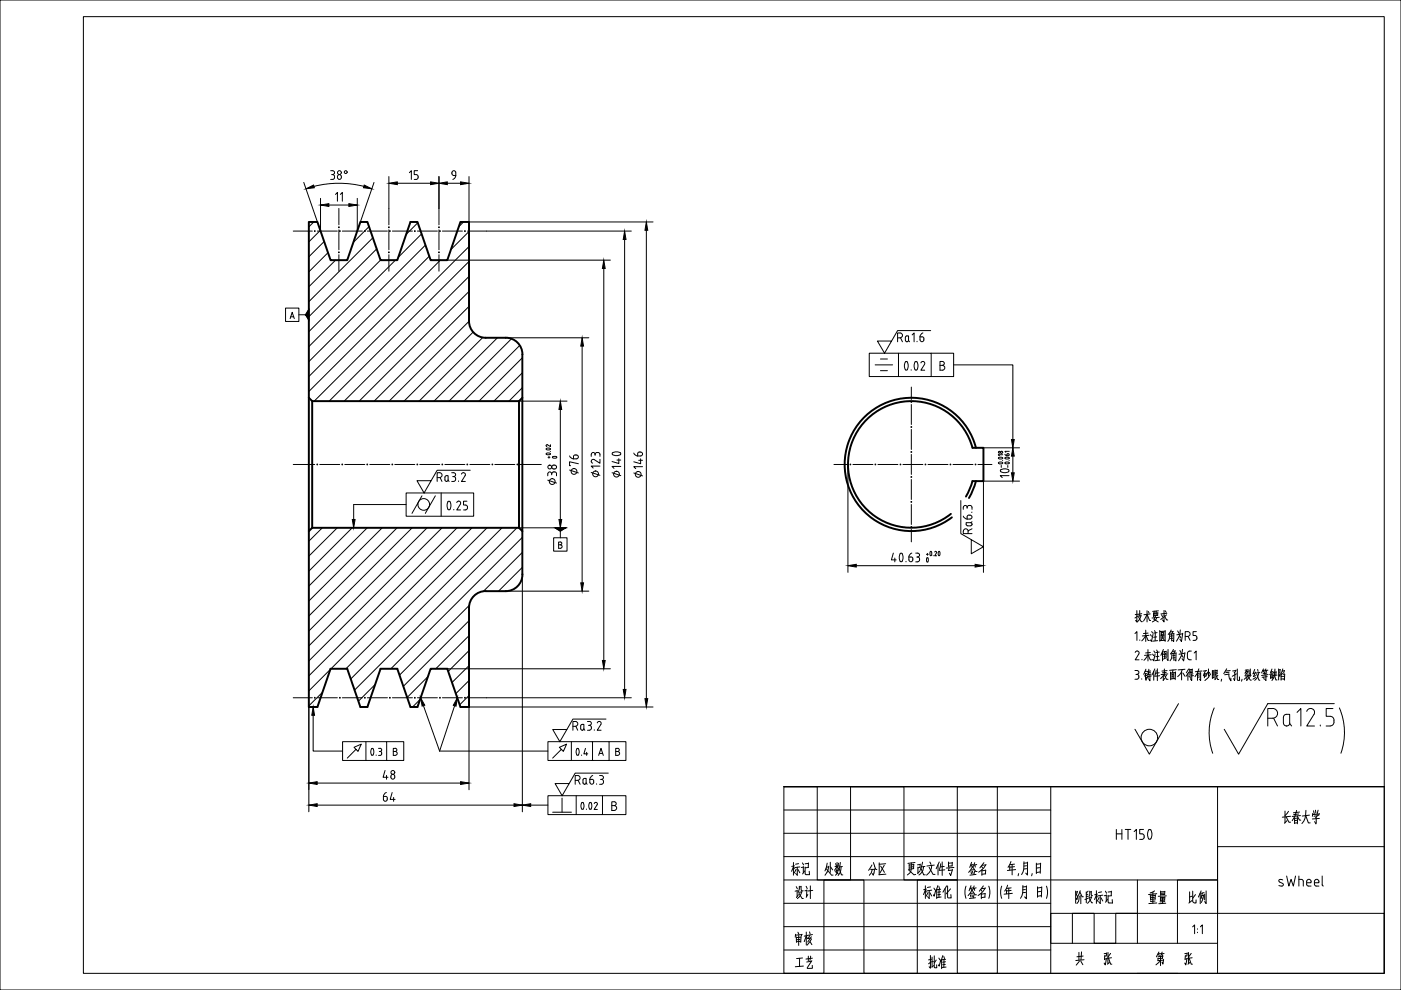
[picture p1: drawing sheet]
<svg xmlns="http://www.w3.org/2000/svg" width="363mm" height="257mm" viewBox="0 0 363 257" stroke-linecap="round" stroke-linejoin="round" font-family="sans-serif">
<path d="M135.4 91.9a4.3 4.3 0 0 0-4.4-4.3h-5.1a4.3 4.3 0 0 1-4.4-4.3v-25.7h-2.2l-3.4 9.9h-4.3l-3.4-9.9h-1.8l-3.4 9.9h-4.4l-3.4-9.9h-1.8l-3.4 9.9h-4.3l-3.4-9.9h-2.3v45.5l.9 .9h53.6l.9-.9v-11.2M80 103.1v34.6l.9-.8M80.9 104v32.9M134.5 104v32.9h-53.6M135.4 103.1v34.6l-.9-.8M252.9 116.1a17.3 17.3 0 0 0-23.2-11.7 17.3 17.3 0 0 0-8.5 24.6 17.3 17.3 0 0 0 25.5 5.2M80 137.7v45.6h2.3l3.4-9.9h4.3l3.4 9.9h1.8l3.4-9.9h4.4l3.4 9.9h1.8l3.4-9.9h4.3l3.4 9.9h2.2v-25.7a4.3 4.3 0 0 1 4.4-4.3h5.2a4.3 4.3 0 0 0 4.3-4.3M135.4 137.7v11.3M250.3 128.8l.9-1.7 .8-2.3h2.8v-8.7h-2.8a16.4 16.4 0 0 0-22.3-10.8 16.4 16.4 0 0 0-7.6 23.5 16.4 16.4 0 0 0 24.3 4.5M252.9 124.7l-.6 2-1.2 2.4" fill="none" stroke="#000" stroke-width=".51"/>
<g fill="none" stroke="#000" stroke-width=".26">
<path d="M0 0h363.1v256.7h-363.1zM21.6 4.3h337.1v248.1h-337.1zM76 59.9h4.9M78.7 47.3l3.6 10.3M79.3 49l2-1 .1 .7zM81.3 57.6l-1.3 1.2M81.4 48.3a26.2 26.2 0 0 1 12.9 0M82.2 59.9h5.2M83 59.8l-3 2.9M83.1 53.2l2.1-.4v.7zM83.1 51.4v8.5M85.2 53.2h5.2"/>
<path d="M85.7 44.3h.5M85.7 46.5h.5M85.9 45.3h.3M86.2 44.3a.5 .5 0 0 1 .5 .5 .5 .5 0 0 1-.5 .5 .57 .57 0 0 1 .5 .7M86.7 46l-.5 .5M86.9 50.4l.5-.5v2.3M87.5 46a.5 .5 0 0 0 .5 .5 .5 .5 0 0 0 .5-.5M87.8 54v4.3M87.8 59.6v5.2M88.2 50.4l.5-.5v2.3M88.5 46a.55 .55 0 0 0-.6-.7 .55 .55 0 0 0-.5 .7M88.7 59.9h5.2"/>
<path d="M90.4 52.8l2.2 .4-2.2 .3zM92.6 51.4v8.5M94.4 48l2 1-2.2-.3zM95.2 59.9h5.2M95.6 58.8l-4 4M96.9 47.3l-3.5 10.3M100.8 47.5l2.2-.3v.7zM100.8 45.8v12.5M100.8 59.6v5.2M101.7 59.9h5.2M103 47.5h8.6M106.1 44.8l.5-.5v2.2"/>
<path d="M108.2 59.9h5.1M108.2 44.3h-.9v1h.6a.57 .57 0 0 1 .5 .7M108.2 57.8l-3 3M108.4 46l-.3 .5h-.8M111.6 47.2l2.1 .3-2.1 .4zM113.7 47.5l2.2-.3v.7zM113.7 45.8v12.5M113.7 59.6v5.2M114.6 59.9h5.2M115.9 47.5h3.5M117.1 44.8v.2M117.1 44.8a.5 .5 0 0 1 .5-.5 .5 .5 0 0 1 .5 .5 1.45 1.45 0 0 1-.8 1.7"/>
<path d="M117.1 45l.5 .5M117.6 45.5h.5M119.4 47.2l2.1 .3-2.1 .4zM120.1 57.6l-1.2 1.2M121.1 59.9h42.5M121.5 45.8v11.8h47.7M161.9 59.9l.3 2.2h-.7zM167.5 59.7v121.5M167.5 57.6l.4 2.1h-.8zM74 79.9h3.4v3.5h-3.4zM84 62.6l-4 4M85 65.5l-5 5"/>
<path d="M87 67.5l-7 6.9M87.8 66.1v4.2M96.6 61.7l-16.6 16.5M97.6 64.5l-17.6 17.6M98.6 67.4l-18.6 18.6M100.8 66.1v4.2M102.5 67.5l-22.5 22.4M109.2 60.7l-6 6M110.2 63.6l-30.2 30.2M111.2 66.4l-31.2 31.2M113.7 66.1v4.2M114.1 67.5l-34.1 34"/>
<path d="M115.9 67.5h42.3M121.5 79.4l-24.5 24.6M121.5 71.7l-32.3 32.3M121.5 63.9l-40.1 40.1M121.5 75.6l-28.4 28.4M121.5 67.8l-36.2 36.2M121.5 60l-4.6 4.7M156.5 69.6v101.7M156.5 67.5l.3 2.1h-.7zM161.9 62.1v116.7M75.2 82.6l.5-1.6 .6 1.6M75.3 82.1h.8"/>
<path d="M77.4 81.6h1.8M79.2 81.6h.8v1.4zM80 80.2v1.4h-.8zM80 80.2v2.8l-.8-1.4zM121.5 83.3l-20.7 20.7M122.6 86.1l-17.9 17.9M125.1 87.5l-16.5 16.5M128.9 87.6l-16.4 16.4M131 87.6h21.6M132.5 87.9l-16.1 16.1M134.7 89.6l-14.5 14.4M135.4 92.8l-11.3 11.2"/>
<path d="M135.4 96.7l-7.4 7.3M150.9 89.7v61.4M150.9 87.6l.3 2.1h-.7zM225.3 91.6h16v6h-16zM226.8 94.6h4.5M227.4 88.4h3.6l-1.8 3.2zM228.2 93.1h1.8M228.2 96.1h1.8M232.6 87.6h.6a.62 .62 0 0 0 .7-.6 .62 .62 0 0 0-.7-.7h-.6v2.3M232.8 91.6v6M233.4 87.6l.4 1M234.6 93.9l.3-.2a1.53 1.53 0 0 1 0 2.3l-.3-.1-.2-.8z"/>
<path d="M234.6 87.5v.7M234.6 87.5l.2-.3 .6-.1v1.3l-.4 .2-.4-.4M235.4 88.3l.3 .3M236.1 95.9v.1M236.4 86.8l.5-.5v2.3M237.1 93.9l.3-.2a1.49 1.49 0 0 1 0 2.3l-.3-.1-.2-.8zM237.6 88.5v.1M238.4 87.4h.7l.3 .5M238.4 87.4v.7a.5 .5 0 0 0 .5 .5 .5 .5 0 0 0 .5-.5M238.6 94.1a.51 .51 0 0 1 .7-.3 .51 .51 0 0 1 .3 .7M239.2 86.3l-.6 .4-.2 .6M239.4 87.9v.2"/>
<path d="M239.6 94.5l-1 1.5h1M241.2 85.7h-8.6l-1.6 2.7M241.3 91.6h5.8v6h-5.8M243.6 94.7h.6M244.2 93.7h-.6v2.3h.6M244.2 93.7a.51 .51 0 0 1 .5 .5 .51 .51 0 0 1-.5 .5 .62 .62 0 0 1 .6 .7 .62 .62 0 0 1-.6 .6M247.1 94.6h15.4v19.4M134.5 104h12.4M135.4 100.5l-3.5 3.5M141.5 115.6l.2 .2M141.6 117.6l.5-.2 .5 .2a.57 .57 0 0 1-.5 .3 .57 .57 0 0 1-.5-.3zM141.6 116.3l.5-.1 .5 .2a.56 .56 0 0 1-.5 .3 .56 .56 0 0 1-.5-.4z"/>
<path d="M142 118.6h.5M142.3 118.3v.5M142.6 117.1h.1M142.6 115.3v.5l-.8-.5-.3 .2M143.2 118.5a.61 .61 0 0 1 .6-.2 .61 .61 0 0 1 .4 .4l-.7 .1zM145.2 104l.4 2.2h-.8zM145.2 106.2v28.5M147.6 118.2l.4 .5 .6 .3M148.7 118.1a.57 .57 0 0 1 1 0 .57 .57 0 0 1-.3 .9h-.8zM154 119.2a.51 .51 0 0 0-.7 .2 .51 .51 0 0 0 .3 .7M154.2 117.8v.3M155.5 119.1v1l-1.5-.9"/>
<path d="M155.5 118.3v-.5a.64 .64 0 0 0-.7-.5 .64 .64 0 0 0-.6 .5 .5 .5 0 0 0-.5-.5 .5 .5 0 0 0-.5 .5v.5M159.9 119.3h1M160.4 118.9v1.3l-1.8-.5M160.7 117.4v.5M160.8 117.4l-1.3-.2-.8 .2-.1 .3 .1 .2 .8 .2 1.3-.2M164.2 117.5l.4 .5 .7 .2M165.4 117.3a.57 .57 0 0 1 .9 0 .57 .57 0 0 1-.3 .9h-.8zM165.5 119.4h1M166 119v1.2l-1.8-.5M236.2 100.4v3.2M236.2 104.9v5.2M236.2 111.4v5.1"/>
<path d="M236.2 117.8v5.2M254.8 116.1h9.4M258.8 119.9l.7-.1 .4 .2-.4 .3-.7-.1M258.8 118.7l.7-.1 .4 .2-.6 .2-.5-.1M258.8 119.9v.3M258.8 118.7v.2M259.8 119.4h.1M259.8 117.9h-1.1l.3 .3M260.4 117.8l.5 .4M260.5 119.9l.5-.1 .5 .2a.63 .63 0 0 1-1.1 0zM260.5 118.7l.5-.2 .5 .2a.65 .65 0 0 1-1.1 0zM260.9 117.9v.3"/>
<path d="M260.9 117.9a.29 .29 0 0 1 .4-.2 .29 .29 0 0 1 .2 .4l-.6 .1M261.5 119.4h.1M261.5 117h-1.1l.2 .3M262.1 114h.7l-.3 2.1zM262.5 116.1l.3 2.2h-.7zM262.5 118.3v4.3M76 120.4h5.6M82.8 120.4h5.2M83.5 136.9l-3.5 3.4M87.4 136.9l-7.4 7.3M89.3 120.4h5.2M91.3 136.9l-11.3 11.2"/>
<path d="M91.3 134.7h.7l-.3 2.2zM95.2 136.9l-15.2 15.1M95.8 120.4h5.2M99 136.9l-19 19M102.3 120.4h5.2M102.9 136.9l-22.9 22.8M105.2 127.8h17.5v6.1h-17.5zM105.2 130.8h-13.5v3.9M106.8 136.9l-26.8 26.7M108.1 124.7h3.6l-1.8 3.1zM108.8 120.4h5.2M109.3 128.6l-2.5 4.5"/>
<path d="M110.7 136.9l-30.7 30.6M112.8 128.6l-2.6 4.5M113.3 123.8h.6M113.9 122.6h-.6v2.2M113.9 122.6a.62 .62 0 0 1 .7 .6 .62 .62 0 0 1-.7 .6M114 123.8l.5 1M114.3 127.8v6.1M114.6 136.9l-34.6 34.5M115.3 120.4h5.2M115.5 123.4l.6-.1v1.3l-.4 .2-.4-.4v-.7zM116.1 130.1l.2-.1a1.46 1.46 0 0 1 0 2.2l-.2-.1-.2-.8zM116.1 124.5l.3 .3"/>
<path d="M117.1 122.6h.5a.5 .5 0 0 1 .5 .5 .5 .5 0 0 1-.5 .5 .64 .64 0 0 1 .5 .6 .64 .64 0 0 1-.5 .6h-.5M117.3 123.6h.3M117.6 132.1v.1M118.4 130.3a.51 .51 0 0 1 .7-.3 .51 .51 0 0 1 .2 .7M118.4 136.9l-38.4 38.4M118.8 124.7v.1M119.3 130.7l-.9 1.5h1M119.6 122.9a.52 .52 0 0 1 .7-.3 .52 .52 0 0 1 .2 .7M120.5 123.3l-.9 1.5h1M121 130h-.9v1h.5a.64 .64 0 0 1 .5 .6 .64 .64 0 0 1-.5 .6h-.5M121.8 120.4h5.1M121.9 121.9h-8.6l-1.6 2.8"/>
<path d="M122.3 136.9l-36.5 36.5M126.2 136.9l-36.6 36.5M128.2 120.4h5.2M130.1 136.9l-39.2 39.2M134 136.9l-42.1 42M134.5 136.9h12.4M134.7 120.4h5.6M135.4 139.3l-34.1 34.1M141.9 122.9v.5M141.9 124.5l2.3 .8M143 122.9v.2M143.5 139.4h3.4v3.5h-3.4z"/>
<path d="M143.7 122.4a.59 .59 0 0 0-.7 .5 .5 .5 0 0 0-.5-.5 .5 .5 0 0 0-.5 .5M143.7 120.6a.54 .54 0 0 0-.7 .5 .54 .54 0 0 0 .7 .5M143.7 120.6a.5 .5 0 0 1 .5 .5 .5 .5 0 0 1-.5 .5M143.7 122.4l.5 .5M143.8 136.9h2.8l-1.4 .8zM144.2 122.9v.5M144.8 134.7h.8l-.4 2.2zM145.2 137.7v1.7M147.6 121.9l2.3 .7M149.9 120.2l-2.3-.5v1.1h.2M153.2 122.5l2.3 .8M155.5 120.9h-2.3l.5 .5"/>
<path d="M158.6 122.6l2.3 .7M160.9 120.9h-2.3l.5 .6M164.2 122.6l2.3 .8M166.5 121h-2.3l.5 .5M216.1 120.4h3.6v28M221 120.4h5.2M227.5 120.4h5.2M234 120.4h5.2M236.2 124.3v5.2M236.2 130.8v5.2M236.2 137.3v3.2M240.5 120.4h5.2"/>
<path d="M247 120.4h5.1M249 129.8v8.6l2.7 1.5M249.6 133.8l.4 .6 .6 .2M250.6 131.6v.2M250.7 136.4h.8M250.9 137.8v.6M250.9 137.7a.64 .64 0 0 0-.7-.6 .64 .64 0 0 0-.6 .7v.6h2.3M251.4 134.6a.58 .58 0 0 0 .4-.7 .58 .58 0 0 0-.7-.4 .58 .58 0 0 0-.5 .6v.5h.8M251.5 136.3l.4-.3-.2-.4-1.3-.1v.7l.4 .1M251.7 139.9l3.1 1.9-3.1 1.8zM251.8 132.8h.1M251.9 137.1l-1 .5"/>
<path d="M251.9 132.1v-.5a.64 .64 0 0 0-.6-.5 .64 .64 0 0 0-.7 .5 .5 .5 0 0 0-.5-.5 .5 .5 0 0 0-.5 .5v.5M251.9 135.3l-.3 .2M253.4 120.4h3.6M259.4 121.8l1.2-.2 .7 .2 .2 .3a1.46 1.46 0 0 1-2.3 0zM259.5 120.7v.5M261.2 120.7v.5M261.5 123.3h-2.3l.5 .5M262.1 122.6h.7l-.3 2.2zM264.2 124.8h-9.4v23.6M121.6 157l-18.1 18.1M131 153.3h21.6M135.4 143.2l-10.1 10.1"/>
<path d="M135.4 147.1l-6.2 6.2M135.4 149v61.5M144.8 141.3h.4M145.2 140.5h-.4v1.7h.4M145.2 140.5l.4 .4-.4 .4a.46 .46 0 0 1 .5 .4 .46 .46 0 0 1-.5 .5M150.5 151.1h.7l-.3 2.2zM219.7 146.7l2.2-.4v.7zM221.9 146.7h30.8M231.5 143.4l-.5 1.8h1.2M231.9 144.7v1M233.3 143.5l.2-.1a1.51 1.51 0 0 1 0 2.3l-.2-.1-.3-.8zM234.8 145.6v.1"/>
<path d="M236 144.4h-.5v.8M236 144.4a.57 .57 0 0 1 .5 .8 .57 .57 0 0 1-.9 .2l-.1-.2M236.3 143.4l-.5 .4-.3 .6M237.3 143.4h.5M237.3 145.7h.5M237.6 144.4h.2M237.8 143.4a.5 .5 0 0 1 .5 .5 .5 .5 0 0 1-.5 .5 .64 .64 0 0 1 .5 .6 .64 .64 0 0 1-.5 .7M240.1 143.7h.5M240.2 144.7l.1-.1a.65 .65 0 0 1 0 1.1l-.2-.5zM240.3 143.5v.5M241.1 144h.2M241.3 144l.1-.7-.2-.3-.2 .5 .1 .5"/>
<path d="M241.8 144.1h.1M242.2 143.2l.3-.2 .2 .2-.5 .9h.5M243.2 143v1M243.2 143h.2l.2 .3-.1 .7M243.2 144h.3M252.7 146.3l2.1 .4-2.1 .3zM294.6 158.3v3l-.3-.4M294.9 159.3l-.7 .1M294.9 159.7l-.8 .6M295 159.8l.7-.2-.3 .8-.7 .9M295 160l.7 1.2h.3M295.3 158.3v1.4"/>
<path d="M295.9 159.1l-1 .2M297.2 159.4l-.9 1.6M297.2 158.4v2.9M297.3 159.4l.6 1.5h.3M297.6 158.6l.2 .4M298.1 159.2l-1.7 .2M298.9 158.9v1M299.3 158.5v1.1M299.4 159.7l-.4 .9 1.1 .7M299.6 158.5v1.1M300 159.6l-1.1 .1M300 159l-1.1 .1"/>
<path d="M300 158.8v.8M300.2 158.4l-1.5 .1M301 159.4l.3 .6M301.6 158.3v3l-.4-.6M301.6 159.6l.7 1.2h.3M301.9 158.4l.3 .4M302.3 159.4l-.5 .5M302.4 159l-1.6 .2M83.6 179.5l-3.6 3.5M85.6 173.6l-5.6 5.6M97.2 177.5l-4.3 4.3M110.9 175.5l-5.4 5.3"/>
<path d="M115.9 173.4h42.3M121.5 176.5l-3.4 3.4M121.5 161l-17 17M121.5 168.7l-5.4 5.4M121.5 164.8l-8.6 8.6M121.5 172.6l-4.4 4.4M156.1 171.3h.7l-.3 2.1zM161.5 178.8h.7l-.3 2.1zM294.1 173.9h.5a.5 .5 0 0 1 .5 .5 .5 .5 0 0 1-.5 .5M294.1 164.3l.5-.5v2.3M294.1 176.1h.5M294.2 169.2a.51 .51 0 0 1 .7-.4 .51 .51 0 0 1 .2 .8"/>
<path d="M294.4 174.9h.2M294.6 174.9l.5 .5M295.1 169.6l-.9 1.5h1M295.1 175.4v.2M295.1 175.6l-.5 .5M295.4 165.9v.2M295.9 176v.1M295.9 171v.1M296.8 174.7v1.4l.4-.5M296.9 164.8l-1 1.4M296.9 163.4v2.9M296.9 173.5l-.5 1.4"/>
<path d="M297 164.8l.5 1.3h.3M297.1 174.6l-.4 .1M297.2 175.2l-.7 .1M297.2 174.1l-.5 .1M297.5 169.9l-1.1 1.3M297.5 175.6l.1 .3M297.5 168.4v3M297.5 164.2l-1.2 .1M297.5 169.9l.6 1.2h.3M297.7 173.5l-.1 1.1-.7 1.8M297.8 164.7l-1.8 .2M298 175v1.5l-.3-.4"/>
<path d="M298.1 169.2l-1.2 .1M298.1 164.6l.3 .4M298.1 174.4l-.8 .1M298.2 174l-.9 .1M298.3 174.8l-1.1 .2M298.3 169.8l-1.7 .1M298.3 175.3l-.8 .1M298.4 163.8l.3 .3M298.7 169.6l.3 .4M298.8 164.5l-.4 1.8-.3-.4M299 174.1v2.3M299 168.8l.3 .4"/>
<path d="M299.2 163.5l.2 .5M299.3 173.5l-.7 1.5M299.3 169.5l-.3 1.8-.3-.3M299.4 164.1l-.1 2M299.6 173.9l-.3 1.3M299.7 165.1l-.7 .1M299.7 168.6l.3 .4M299.8 160.1l-.4 .7-.8 .5M299.8 164l-.9 .2M299.9 173.4v3.1M300 169.1l-.1 2.1M300 166.1l-1.3 .2"/>
<path d="M300.3 170.2l-.8 .1M300.4 174.5l-.9 .1M300.4 169.1l-.9 .1M300.4 160.1l-1.9 .2M300.5 175.2l-1.3 .2M300.5 166.1l1.4-.1v.2M300.5 163.5v2.8M300.5 171.2l-1.2 .1M300.9 164.6v.9M300.9 163.9v.7M301.2 164.9l-.1 .8-.3 .3M301.2 169v2.4"/>
<path d="M301.3 165.4l.3 .4M301.5 175.3v1.1M301.5 168.4l-.7 1.5M301.5 160.1l-.7 .5M301.5 164h-.6M301.6 163.9l-.1 .5-.6 .1M301.6 164.7l-.7 .1M301.6 164.6v.8M301.7 174.9l-.9 1.1M301.7 174.9l.6 1.2h.4M301.7 173.5v1.3M301.8 169l-.2 .8 .5-.2"/>
<path d="M301.8 169.7v1M301.9 175.9l-.5 .6M301.9 163.7l-1.4 .1M301.9 163.5v2.8M302 169.3l.2 .5M302.1 170.1l-.5 .2M302.2 174.3l-1 .2M302.3 170.5l-.8 .4M302.3 168.9l-.8 .1M302.3 175l-.3 .5M302.4 169.1v1.3M302.4 173.9l-1.3 .1"/>
<path d="M302.6 174.8l-1.7 .1M302.7 168.4v2.9l-.3-.4M303.1 164.3l-.1 1.5-.4 .5M303.3 174.3l.1 2M303.5 163.4l-.8 1.1M303.6 164.4v1.8M303.7 169.3l-.2 1.6-.3 .4M303.7 174.5v1.5M304 163.8l-.7 .1M304 173.7l-.2 .8M304 163.7l-.3 .6M304 165.5l-.7 .1"/>
<path d="M304 164.9l-.7 .1M304.1 175.3l-.4 .1M304.1 174.9h-.4M304.1 168.4l-.8 1.2M304.2 164.2l-.1 2.1-.3-.3M304.2 164.3l-1.1 .1M304.2 169.4v1.8M304.2 174.5v1.5M304.5 168.8l-.6 .1M304.5 175.9l-1.1 .2M304.5 169.9l-.6 .1M304.5 168.7l-.3 .7"/>
<path d="M304.5 170.5l-.6 .1M304.6 174.4l-1.3 .1M304.6 174.2l-.1 2.1M304.8 169.4l-1.1 .1M304.8 169.3l-.1 2.1-.3-.3M304.8 173.7l-1.7 .1M305.2 163.6l.3 .6M305.8 164.9l.2 .5M305.8 168.7l.2 .5M305.9 163.3l-.4 1.9-.6 1.1M306.2 174.3v2M306.3 169.9l.3 .6"/>
<path d="M306.4 173.6l-.4 .9-.8 1M306.4 168.4l-.4 1.8-.6 1.1M306.5 164.3l-1.6 .3M306.5 164.2l-.3 2.1-.4-.6M306.5 174.5l.6 .9M307 169.4l-1.5 .3M307.1 169.2l-.4 2.2-.4-.6M307.1 173.5l-1.8 .2M307.1 165h.7a.61 .61 0 0 0 .6-.6 .61 .61 0 0 0-.6-.6h-.7v2.3M307.8 174.6v1.8M307.9 165l.5 1.1M308 173.5l-.6 1"/>
<path d="M308.1 174.3l-.7 1M308.3 171.1h.4M308.3 168.8h.4M308.3 168.8l-.3 .1-.3 .5 .1 1.4 .5 .3M308.3 173.5v1.1M308.3 175.4l.2 .5M308.8 174l-.5 .1M308.8 174.8v1.7l-.3-.4M308.9 173.6l-.6 .1M309 173.5l-.1 .8M309 174.3l-.7 .1M309.1 174.7l-.9 .1"/>
<path d="M309.3 175.2l-1.3 .1M309.5 169.3l.5-.5v2.3M310 163.8h-.8v1h.5a.64 .64 0 0 1 .5 .6 .64 .64 0 0 1-.5 .6l-.5 .1M310.3 174.5v1.9M310.7 173.4l-.4 1.1-.6 1M311 175l-.7 .1M311 175.5l-.7 .1M311.1 174.4v2.1l-.3-.4M311.1 174.5l-.8 .1M311.5 174l-1.7 .2M312.1 174.6v1.1M312.4 173.9l-.6 1.3"/>
<path d="M312.5 175.3l-.4 .1M312.6 174.7l-.5 .1M312.6 174.6l-.1 .7M312.7 173.9l-.9 .1M313 174.3l-.4 .8M313.2 173.5v1.9M313.4 174.3l.3 .7M313.5 175l-.3 .7-1 .8M314.2 173.8v2.2M314.5 175h-.3M314.5 174.5l-.3 .1M314.5 175.7h-.3"/>
<path d="M314.6 173.9v1.9M314.6 173.9l-.4 .2M314.9 173.7v2.4M315 174.8l.5 1.4h.3M315.2 175.8l-.4 .5M315.3 174.3h-.4M315.4 173.8l-.5 .1M315.4 173.8v.9M315.5 174.7l-.6 .1M315.6 175.1l-.3 .4M316.6 176.1l-.2 .5M317.9 173.4l-.8 1.3"/>
<path d="M318.5 174.7l.1 1.3 .4 .5v-.7M318.5 174.8l-1.1 .2M318.5 174.3l-.9 .1M318.8 173.9l-1.2 .1M319.8 174.3l.2 .3-.1 1.9-.2-.5M320.3 173.9l-.9 .1M320.3 173.8l-.4 .7M320.4 174.7l-1.1 .7M320.6 173.5l.2 2.9h.4v-.9M321.9 176.1l-.2 .5M322.8 174.4l.2 .3M322.9 174.2l-.3 .4"/>
<path d="M323.1 175.6v.8M323.1 173.8l-.2 .4M323.3 174.8l.2 .2M323.4 174.1l-.5 .1M323.4 175.3l.6 1.1h.3M323.4 174l-.8 1.2M323.4 175.2l-1 .9M323.5 173.7l-.8 .1M323.5 175.9l-.5 .6M323.7 173.8v.8M324 173.5v1.5l-.2-.3M324 175.4l-.4 .3"/>
<path d="M324.2 175.1l-1.6 .2M325.1 173.6l-.4 1M325.2 174.5l-.5 .2M325.4 174.3l-.6 1.1M325.4 175.2l-.6 .2M325.4 175.7l-.7 .4M325.6 174.8l.6 1.6h.3M325.9 173.6l.1 .5M326.2 174.6l-.3 .9-.8 .9M326.5 174.3l-1 .2M327.3 173.9l.3 .4M327.4 173.5l-.5 1"/>
<path d="M327.4 175.6l.2 .5M327.8 174.3v.7M327.8 173.8l-.6 .1M328 175.1v1.3l-.3-.3M328 173.9l.3 .4M328 173.5l-.3 .9M328.3 174.6l-1 .1M328.4 175.5l-1.3 .1M328.5 173.8l-.6 .1M328.6 174.9l-1.7 .3M329.2 175.1v.8M329.6 174.2v1.5"/>
<path d="M329.6 173.5l-.4 1.1M329.8 175.7l-.6 .1M329.8 175v.9M329.9 174.2h-.5M330 174.8l-1 .1M330.3 175.2l.3 1.1h.3M330.4 173.5l-.3 2.3-.5 .7M330.7 174.3l-.7 .1M330.7 174.2l-.1 .9M330.9 175l-1 .2M331.3 173.5v2.8M331.7 173.7h-.4"/>
<path d="M331.7 173.6l-.1 1.8-.1-.4M332 174.9v1.5M332.4 174.6l-.4 .4M332.4 175.4l-.4 .1M332.4 173.5l-.4 1.2M332.8 173.9l-.5 .1M332.8 173.9l-.2 .7M332.9 175.4h-.4M332.9 174.8l-.1 1.6-.1-.4-.7 .1M332.9 174.8l-.3 .1M76 180.9h4.9M80 183.3v27.2"/>
<path d="M81.2 185.5v9.3h7.6M81.2 183.3l.3 2.2h-.7zM82.2 180.9h5.2M88.7 180.9h5.2M88.8 192.3h11.4v4.9h-11.4zM92.2 194.3l.6 .5 .8-1.8-1.9 .8 .5 .5-2.2 2.3M94.8 192.3v4.9M95.2 180.9h5.2M96.3 194.1h.1a1.01 1.01 0 0 1 .1 1.8l-.2-.1a1.7 1.7 0 0 1 0-1.7zM97.5 195.8v.1M98.1 194.1l.4-.1a.41 .41 0 0 1 .4 .4 .41 .41 0 0 1-.4 .5M98.3 194.9h.2"/>
<path d="M98.5 194.8l.4 .5M98.9 195.3v.2M98.9 195.5l-.2 .3-.6 .1M99.8 199.8l-.5 1.7h1.2M100.2 192.3h4.4v4.9h-4.4M101.7 180.9h5.2M101.9 194.9h.5M102.4 194.9a.5 .5 0 0 1 .5 .5 .5 .5 0 0 1-.5 .5M102.4 194.9a.41 .41 0 0 0 .4-.5 .41 .41 0 0 0-.4-.4l-.5 .1v1.8h.5M108.2 180.9h5.1M108.8 181.4l-1.9 1.9M109 180.9l1.1 2-.7 .2z"/>
<path d="M109.7 183l4.2 11.8M113.9 194.8h28.1M114.6 180.9h5.2M117.8 183l-3.9 11.8M118.5 180.9l-.3 2.2-.7-.2zM121.1 180.9h42.5M121.5 180.3l-2.4 2.5M142 192.3h11.5v4.9h-11.5zM143.2 189.2h3.7l-1.8 3.1zM145.5 194.3l.5 .5 .8-1.8-1.9 .8 .6 .5-2.3 2.3M148.1 192.3v4.9M148.5 188.3h.6"/>
<path d="M149.1 187.1h-.6v2.3M149.1 187.1a.62 .62 0 0 1 .6 .6 .62 .62 0 0 1-.6 .6M149.2 188.3l.5 1.1M149.5 194.1h.1a1.04 1.04 0 0 1 .1 1.8l-.2-.1a1.7 1.7 0 0 1 0-1.7zM150.7 187.9l.6-.1-.1 1.4-.3 .2-.4-.4v-.8zM150.7 195.8v.1M151.3 189l.3 .4M151.7 194.1l-.4 1.4h1M152 195.1v.8M152.2 187.1h.5a.5 .5 0 0 1 .5 .5 .5 .5 0 0 1-.5 .5M152.5 188.1h.2M152.7 188.1a.64 .64 0 0 1 .6 .6 .64 .64 0 0 1-.6 .6l-.5 .1"/>
<path d="M153.4 192.3h4.4v4.9h-4.4M154 189.2v.2M154.8 187.4a.51 .51 0 0 1 .7-.3 .51 .51 0 0 1 .2 .7M155.1 195.9l.6-1.8 .6 1.8M155.3 195.4h.9M155.7 187.9l-.9 1.5h1M157 186.5h-8.5l-1.6 2.7M157.8 192.3h4.4v4.9h-4.4M159.6 194.9h.5M160.1 194.9a.5 .5 0 0 1 .5 .5 .5 .5 0 0 1-.5 .5M160.1 194.9a.41 .41 0 0 0 .4-.5 .41 .41 0 0 0-.4-.4l-.5 .1v1.8h.5M167.1 181.2h.8l-.4 2.1z"/>
<path d="M169.2 183.3h-47.7v21.5M305.4 182.5l-7.6 13.1-3.7-6.5M314.6 183.6a16.1 16.1 0 0 0-.3 11.7M328.5 186.2h1.3a1.25 1.25 0 0 0 1.3-1.2 1.25 1.25 0 0 0-1.3-1.3h-1.3v4.6M330.1 186.2l.9 2.1M332.8 185.4l.5-.2h.9v2.3a.81 .81 0 0 1-.8 .7 .81 .81 0 0 1-.8-.7v-1.5zM334.2 187.6l.5 .7M336.1 184.7l1-1v4.6M338.6 184.5a1.03 1.03 0 0 1 1.4-.7 1.03 1.03 0 0 1 .5 1.4M340.5 185.3l-1.9 3h2M342.1 188v.3M343.7 188.3h1"/>
<path d="M344.7 185.7a1.28 1.28 0 0 1 1 1.3 1.28 1.28 0 0 1-1 1.2M345.4 183.7h-1.7v2h1M345.8 182.5h-17.3l-7.5 13.1-3.8-6.5M347.1 183.6a16.1 16.1 0 0 1 .4 11.7M80 203.1l2.2-.4v.7zM80 208.8l2.2-.4v.7zM82.2 203.1h37.2M82.2 208.8h51M99.4 206.5l.8 .1 .2 .7M99.4 207.3a.5 .5 0 0 0 .5 .5 .5 .5 0 0 0 .5-.5M99.4 206.5v.8M100.1 205.5l-.5 .4-.2 .6"/>
<path d="M100.2 201.1v1M101.3 201.3v.2M101.3 201.3a.58 .58 0 0 1 .8-.4 .58 .58 0 0 1 .3 .8 .58 .58 0 0 1-.9 .3l-.2-.5M101.6 205.5l-.5 1.8h1.3M102 206.8v1M119.4 202.7l2.1 .4-2.1 .3zM133.2 208.4l2.2 .4-2.2 .3zM135.4 208.8l2.1-.4v.7zM137.5 208.8h4.5M142 206.3h14.1v4.9h-14.1zM143.2 210.6h4.9M143.8 203.2h3.7l-1.8 3.1z"/>
<path d="M145.6 206.9v3.7M149.1 202.4l.6-.1a.61 .61 0 0 0 .6-.6 .61 .61 0 0 0-.6-.6h-.6v2.3M149.3 206.3v4.9M149.8 202.4l.5 1M150.7 208.2l.1-.1a1.04 1.04 0 0 1 .2 1.8l-.3-.1a1.7 1.7 0 0 1 0-1.6zM151.1 202.2l.2-.3 .6-.1v1.2l-.2 .3-.6-.1v-1M151.9 203.1l.2 .3M152 209.8v.1M152.8 208.2l.1-.1a1.04 1.04 0 0 1 .1 1.8l-.2-.1a1.7 1.7 0 0 1 0-1.6zM152.8 202.1v.8M152.8 202.1h.6M153.3 202.1a.58 .58 0 0 1 .6 .8 .58 .58 0 0 1-1 .2v-.2"/>
<path d="M153.6 201.1l-.5 .4-.3 .6M154.4 208.1l-.4 .3M154.4 208l.4 .3v.4M154.6 203.2v.2M154.7 208.7l-.7 1.2h.8M155.4 201.1h.5a.5 .5 0 0 1 .5 .5 .5 .5 0 0 1-.5 .5M155.6 202.1h.3M155.9 202.1a.64 .64 0 0 1 .5 .6 .64 .64 0 0 1-.5 .6l-.5 .1M156.1 206.3h6.1v4.9h-6.1M157.6 200.5h-8.5l-1.6 2.7M158.5 207.9h.7a.5 .5 0 0 1 .5 .5 .5 .5 0 0 1-.5 .5 .62 .62 0 0 1 .6 .6 .62 .62 0 0 1-.6 .6l-.7 .1zM158.5 208.9h.7"/>
<path d="M203.1 204h155.6v48.4h-155.6zM203.1 204h8.7v24.2h8.6v-24.2h13.9v24.2h13.8v-24.2h10.3v48.4h-10.3v-24.2h-10.4v24.2h-13.8v-24.2h-10.4v24.2h-10.4M203.1 216.1h69.2M203.1 210h69.2M272.3 204v48.4M289.3 215.1v2.6M289.3 216.2h1.4M290.7 215.1v2.6M291.6 215.1h1.4M292.3 215.1v2.6M293.9 215.6l.6-.5v2.6M296.3 215.1h-1v1.1l.8 .1 .4 .5"/>
<path d="M296.5 216.8v.3M296.5 217.1l-.4 .5-.8 .1M297.7 215.2l.2-.1a1.69 1.69 0 0 1 0 2.5l-.2-.1M297.7 215.2l-.3 .9 .3 1.4M315.5 204v48.4M333 210.3v3.1M333.3 211.8l.7 1.4h.4M333.5 212.8l-.6 .7M333.9 210.4l-.9 1.1M334.4 211.7l-2.1 .2M335.5 212v1.6M336 210.1l-.4 1.5-.7 1.2"/>
<path d="M336.1 212.7l-.6 .1M336.1 211.6l.7 1.1h.3M336.2 213.4h-.7M336.2 212.1l-.7 .1M336.3 212l-.1 1.6M336.5 211.1l-1.3 .1M336.8 210.6l-1.6 .2M337 211.5l-2.1 .2M338.4 211.5l.6 1.9h.5M338.4 210.1a4.4 4.4 0 0 1-1 3.5M339.3 211.4l-1.8 .2M340.2 210.9l-.1 .8"/>
<path d="M340.4 210.2l.2 .8M340.9 210.1l.1 .7M341 211.9v1.7l-.3-.6M341.3 211.6h-.8M341.4 211.4l-.4 .6M341.6 210.1l-.3 1M341.8 211.1l-1.6 .1M341.9 210.9l-.2 .6M341.9 212.2l-1.8 .2M358.7 219.5h-43.2v17.3h43.2v15.6M358.7 204h-155.6h155.6M203.1 234.2h69.2"/>
<path d="M203.1 228.2h112.4M203.1 222.1h69.2M205.6 223.6v3.3M205.8 225.3l-.2-.5-.5 1.1M205.9 224.5l-.7 .2M206.3 225.4l-.5 1M206.3 229.9l.3 .6M206.6 230.8v1.6M206.6 231l-.6 .1M206.6 224.9v2.1l-.4-.5M206.8 225.5l.5 .8M206.9 232l-.5 .7"/>
<path d="M206.9 223.9l-.7 .2M207.1 231.6l.8 1.4h.3M207.1 230.5l-.3 .9M207.1 229.8v.7M207.3 224.8l-1.3 .2M207.6 229.9l-.5 .1M207.6 229.8v1l.5 .2M207.8 231.3l-.8 .1M207.8 231.2l-.6 1.3-.6 .5M207.9 223.8l.4 .5M208.2 224.9h-.6M208.2 224.7v1.6"/>
<path d="M208.5 225.8l-.5 .8M208.6 224.8v1.8l.3 .2h.9l-.1-.9M208.9 229.8l.3 .6M209.1 230.9l-.5 .1M209.1 230.8l-.1 1.8M209.3 231.9l-.4 .8M209.5 223.9l-.9 .1M209.5 224.9l-.9 .1M209.5 223.8l-.1 1.1M210 229.7v3.3M210.6 230.9l-1.2 .1M214.1 225.3l1.4 1.6h.4"/>
<path d="M214.4 223.8l-.6 2M214.7 224.8l-.5 .1M214.8 224.6l-.5 1.6-.5 .7M215.2 223.6v2.6M215.3 224.8l.5 .8M216.5 223.9l.2 .6M216.9 225.4l-.3 .9 .7 .3M216.9 223.6v1.8M216.9 224.7l-.6 1M216.9 224.7l.4 .5M217.2 225.7l-.8 .2M217.2 225.5l-.1 .7-.6 .7"/>
<path d="M217.3 223.8l-.2 .8M217.4 225.2l.7 1.7h.3M217.5 224.5l-1.1 .2M217.8 223.6l-.5 1.9M218 224.7l-.1 1-.7 1.3M218.3 224.7l-.7 .1M226 224.3l-.9 1.4M226 225.4l-.2 1-.5 .6M226.3 223.7l.4 .9M226.6 225.4h-1M226.6 224.6l.3 .8h.3M226.7 225.3l-.4 1.6-.3-.4"/>
<path d="M227.8 223.7v3.1M228.2 224.6l1 1.6M229.1 224.4l-1.1 2M229.5 224l-1.7 .1M229.6 226.7l-1.8 .1M235.4 225.5l1.4 1.3 .5-.1M235.6 224.1v1.4M236.2 223.8l-.2 2.2-.9 .9M236.6 224.7l-.8 .2M236.8 224.2l-1.2 .1M236.8 224.1l-.1 1.1M236.8 225.2l-1.2 .2"/>
<path d="M237.1 223.6l-1.8 .3M237.9 224.8v1.6M238.5 225.7l-.7 .8M238.5 224.1l-.8 .2M238.5 224.1l-.1 .8M238.5 224.9l-.6 .1M238.7 225.2l.7 1.6h.4M239.1 223.6l-.6 1.9M239.4 224.7a2.56 2.56 0 0 1-1.3 2.2M239.7 224.7l-.9 .1M239.8 229.7v3.3M240 231.3l-.2-.5-.5 1.2"/>
<path d="M240.1 230.5l-.7 .2M240.5 231.4l-.5 1M240.8 224.9l1 1.8h.5M240.8 230.9v2.1l-.4-.5M241 223.5l.3 .6M241 231.5l.4 .8M241.1 230l-.8 .1M241.4 224.4a3.2 3.2 0 0 1-1.3 2.5M241.4 230.8l-1.3 .2M242 230.3l.3 .4M242.1 224.3l-1.9 .3M242.5 230.7l-.4 1.7-.2-.4"/>
<path d="M242.7 230.6v2.4M243 229.6l-.5 1.6M243.1 224.3v2.6M243.3 229.9l.2 .5M243.4 230.7l-.1 2M243.4 223.5l-.8 1.8M243.7 231.9l-.7 .1M243.7 231.2l-.7 .2M243.8 230.6l-1 .1M243.8 224l-.4 1.5M243.9 232.6l-1.2 .1M244.2 223.5v3.5"/>
<path d="M244.7 224.7l-1 .1M244.8 225.6l-1.4 .1M244.9 230.4v2.6M245.3 229.7l-1 1.7M245.6 229.7v3l.1 .1h.8l-.1-.8M245.8 223.5v1.2M246 225l-.2 .7M246.3 230.5l-1.1 1.3M246.7 223.8h-.9M246.8 223.6l-.1 .9M246.8 224.5l-1 .1M246.8 225.6l-1.1 .1"/>
<path d="M246.8 225.5l-.4 1.5-.4-.6M247.2 224.9l-2 .2M250.3 229.8l-.3 1.6 .3 1.5M251.5 232l.1 .6M251.6 226l.1 .6M251.6 229.7l-.5 1.3M251.6 230.3l.1 .6M251.8 223.6l-.5 1.3M251.8 224.3l.1 .5M251.9 232l.1 .5M251.9 230.8l.8 1.2h.3M252 230.7l-1.1 1.5"/>
<path d="M252 225.9l.1 .6M252.1 230.2l-.7 .2M252.1 224.8l.7 1.2h.4M252.1 224.6l-1.1 1.6M252.2 224.2l-.7 .1M252.3 231.6l-.8 .1M252.4 231.9l-.2 .9M252.4 229.7l-.3 1M252.4 225.5l-.8 .1M252.5 230.3l.1 .6M252.6 225.9l-.3 .9M252.6 223.7l-.3 .9"/>
<path d="M252.6 224.3l.1 .6M252.8 232.8l-1.6 .2M252.9 226.7l-1.5 .2M253 230.2l-.7 .2M253.1 224.2l-.7 .1M254.2 230.7l.3 .4M254.3 231.6v1.4M254.3 224.6l.3 .5M254.4 225.6v1.4M254.8 229.7l-1 1.4M255 223.7l-1.1 1.3M255.2 230.3l-.8 .1"/>
<path d="M255.2 231.7l-.9 .2M255.3 231.6l-.1 1M255.3 232.6l-1 .1M255.4 230.2l-.7 .9-1.3 1.1M255.4 224.3l-.9 .1M255.4 225.7l-1 .1M255.4 226.6l-1 .1M255.4 225.6v1M255.5 224.2l-.6 .9-1.3 1.1M256.2 229.8l.3 1.6-.3 1.5M259.6 229.8l-.3 1.6 .3 1.5M260.8 230.8v1"/>
<path d="M261.1 229.5l-.8 1.6M261.4 230.3v2.7M261.7 224.6v1M262 223.4l-.8 1.5M262 230.2l-1.2 .2M262 230.9l-1.2 .1M262.3 224.2v2.7M262.3 231.6l-2.1 .3M262.9 224.1l-1.2 .1M262.9 224.7l-1.2 .2M263.2 225.5l-2.2 .2M264 226.5l-.2 .6"/>
<path d="M265.1 229.6l-.1 1.9-.5 1.4M265.3 223.5v1.8l-.6 1.5M265.7 230.7h-.6M265.7 231.4l-.7 .1M266 229.9l-.9 .1M266 229.7v3.3l-.5-.4M266 224.5l-.7 .1M266 225.3h-.7M266.3 223.7l-1 .1M266.3 223.5v3.4l-.5-.5M267.5 226.5l-.2 .6M268.6 223.8v2.7"/>
<path d="M268.9 230v2.7M269.4 225l-.8 .1M269.6 226.1l-1 .2M269.6 224l-1 .1M269.7 231.1l-.8 .2M269.7 223.8l-.1 2.6M269.9 232.2l-1 .2M269.9 230.1l-1 .2M270 230l-.1 2.6M271.2 229.8l.3 1.6-.3 1.5M278.7 231.1v3.1M279.2 231.2l-.5 .1"/>
<path d="M279.2 231.1l-.3 .9 .3 .4-.1 .9-.2-.4M279.7 232.3l-.2 1.5-.4 .5M279.8 231.3l.6 1.2h.3M279.9 231l-.6 1.5M280.1 232.2v2.1M281.5 231.3v2.8M281.9 232.4l-.4 .1M281.9 231.9l-.4 .1M282 232.9l-.8 .4M282 231.1l-.5 .4M282.2 232.9l.7 1.2h.2M282.4 231.1v.8l-.2 .6"/>
<path d="M282.8 232.1l.3 .1M282.8 231.1v1M282.8 231.2l-.4 .1M282.9 232.6l-.7 .1M282.9 232.5l-.4 .9-.7 .9M284.1 231v3.3M284.4 232.6l-.3-.5-.5 1.2M284.4 231.8l-.7 .2M284.7 233.8l.4 .5M284.8 232.7l-.5 1M285.1 232.2v2.1M285.3 232.8l.5 .8"/>
<path d="M285.5 231.3l-.8 .1M285.8 232.1l-1.3 .2M286.4 231.1l.4 .5M286.7 232.2l-.5 .1M286.7 232v1.6M287 233.2l-.5 .8M287.1 232.2v1.7l.3 .2h.9l-.1-.8M288 231.2l-.9 .1M288 232.3h-.9M288 231.1v1.2M294.7 236.8h-5.6v7.8h-5.6v-7.8h-5.6v7.8M294.7 228.2v16.4"/>
<path d="M298.1 232.2l.1 1.2M298.7 231.3v2.9M299.1 232.7l-.9 .1M299.2 231l-1.2 .5M299.3 233.6l-1.2 .2M299.4 232.2l-1.3 .1M299.4 232l-.1 1.1M299.5 233.1l-1.3 .1M299.8 234.1l-2.1 .2M299.8 231.7l-2.2 .3M300.7 232.6v1M300.8 231.1v1.1"/>
<path d="M301.3 232.7v1.6M301.6 233.1h-.7M301.7 231.6h-.9M301.8 231.9l-1 .1M301.8 233.4l-1.1 .1M301.8 231.2l-1 .1M301.8 232.7l-1.1 .1M301.8 233.8l-1.2 .1M301.9 231.1l-.1 .8M301.9 232.6l-.1 .8M302.1 234.2l-1.8 .1M302.2 232.3l-2.1 .1"/>
<path d="M308.3 231.3v2.6M308.9 232.4l-.6 .2M308.9 233.5l-.8 .7M309.1 231.1v2.7l.4 .3h.4v-.8M309.8 232l-.7 .9M311 231.6v2.7M311.3 231l-.7 1.6M311.4 232.6l.2 .5M311.6 231.6l-.4 1.4M311.8 232.2l-.4 .1M311.9 232.1l-.2 1-.4 .9M312 231.5l-.7 .1"/>
<path d="M312.2 231.8v1.5M312.5 231v3.3l-.3-.5M315.5 228.2h-10.4v16.4M315.5 228.2v8.6h-43.2v7.8h43.2M331.4 229.6l.8 .2M332.4 228.2l-.6-.2-.4 .3 .2 .4 .9 .5v.4l-.3 .2M333.4 227.2l.6 2.6 .6-1.8 .6 1.8 .5-2.6M336.6 227.2v2.6M336.6 228h.6M337.2 228l.5 .5M337.7 228.5v1.3M338.6 228.6l.1 .9 .3 .2"/>
<path d="M338.6 228.6a.58 .58 0 0 1 .6-.6 .58 .58 0 0 1 .6 .6M339 229.8h.7M339.7 228.6v.3h-1.1M340.6 228.6a.58 .58 0 0 1 .6-.6 .58 .58 0 0 1 .6 .6M340.6 228.6l.1 .9 .4 .2M341.1 229.8h.7M341.8 228.6v.3h-1.2M342.6 227.2v2.3l.3 .2M203.1 246.3h69.2M203.1 240.3h69.2M206.2 242.3l-.1 .7M206.4 242.9v1.4"/>
<path d="M206.8 241.7l.2 .6M207 242.6v2.6M207.2 248.5v2.1M207.3 243.6l-.8 .1M207.5 244.1l-1.1 .1M207.5 243l-1.1 .1M207.6 242.9l-.1 1.4M207.8 242.3l-1.6 .2M207.8 242.3l-.2 .5M208 248.4l-1.6 .2M208.2 250.5l-2.1 .2M208.9 241.7v3.4"/>
<path d="M208.9 242.7l-.5 1.5M208.9 242.9l.4 .5M209.3 242.6l-.9 .1M209.5 247.9v1.2M209.8 241.6l.1 .6M209.9 242.5l-.5 .9M209.9 244.2l.5 .8M210 243.2l-.6 .2M210.1 247.9l-.2 1.2M210.2 242.9l-.9 1.4M210.3 249.3l-1.3 .1M210.3 243.4l-1.1 1.7"/>
<path d="M210.4 249.1l-1.2 2h1.3v-.8M210.5 248.5l-1.6 .2M210.5 242.3l-1.2 .2M241.1 247.8v3.3l-.3-.4M241.3 249.4l-.7 .5M241.4 248.8l-.8 .1M241.5 248.2v2.5M241.9 249.3l-.4 .1M241.9 250.4l-.4 .4M242.1 247.9v2.9l.2 .2h.5l-.1-.8M242.6 248.9l-.5 .8M243.3 248.4l.3 .5"/>
<path d="M243.8 248.9l-.4 1.6-.2-.3M244 248.8v2.4M244.3 247.8l-.5 1.5M244.6 248l.2 .6M244.6 248.8v2M245 250.1h-.7M245 249.4l-.7 .1M245 248.8l-.9 .1M245.2 250.8l-1.2 .1M279.6 247v2M279.7 249.3l-.8 1M280.1 249.2l.5 .9"/>
<path d="M280.3 246.8l-.2 2.1M280.7 247.9l-1.6 .2M280.9 248.9l-2.1 .2M286.3 247.8l-.1 1.1M286.7 248.6l-.5 .1M286.7 247.9h-.4M286.7 248.5l-.3 1.7-.3-.5M286.7 247.2l-.6 .1M286.8 247.1l-.1 .8M287.1 247v2.8M287.3 248.5l.5 1.5h.3M287.5 249.5l-.5 .5"/>
<path d="M287.8 247.2l-.7 1M288 248.3l-1.1 .2M294.7 252.4h10.4M300.1 248.4v.7M300.2 247.4l.2 .5M300.3 246.9l-.6 1.2M300.7 249.1l-1.1 1.1M300.7 248.1v2.3M300.7 247.2l-.6 .2M301 247.4l.4 .5M301.2 246.9l-.4 1M301.3 248l-1.2 .1"/>
<path d="M301.3 248.5l-1.2 .1M301.3 247.9l-.1 .6M301.5 249l-1.5 .1M301.5 248.8l-.2 1.2-.2-.5M301.6 247.2l-.6 .2M307.2 247.8l-.1 1.1M307.6 248.6l-.5 .1M307.6 247.9h-.4M307.6 248.5l-.3 1.7-.3-.5M307.6 247.2l-.6 .1M307.7 247.1l-.1 .8M308 247v2.8"/>
<path d="M308.2 248.5l.5 1.5h.3M308.4 249.5l-.6 .5M308.7 247.2l-.7 1M308.9 248.3l-1.2 .2M309.1 240.3l.5-.5v2.3M310.3 240.8v.2M310.3 241.7v.2M311.1 240.3l.5-.5v2.3"/>
<circle cx="81.6" cy="59.9" r=".11"/>
<circle cx="87.8" cy="58.9" r=".11"/>
<circle cx="88" cy="44.8" r=".5"/>
<circle cx="88.1" cy="59.9" r=".11"/>
<circle cx="89.6" cy="44.6" r=".37"/>
<circle cx="94.5" cy="59.9" r=".11"/>
<circle cx="100.8" cy="58.9" r=".11"/>
<circle cx="101" cy="59.9" r=".11"/>
<circle cx="107.5" cy="59.9" r=".11"/>
<circle cx="113.7" cy="58.9" r=".11"/>
<circle cx="114" cy="59.9" r=".11"/>
<circle cx="120.5" cy="59.9" r=".11"/>
<circle cx="87.8" cy="65.4" r=".11"/>
<circle cx="100.8" cy="65.4" r=".11"/>
<circle cx="113.7" cy="65.4" r=".11"/>
<circle cx="236.2" cy="104.2" r=".11"/>
<circle cx="236.2" cy="117.2" r=".11"/>
<circle cx="236.2" cy="110.7" r=".11"/>
<circle cx="259" cy="117.3" r=".24"/>
<circle cx="259.5" cy="117.3" r=".28"/>
<circle cx="82.2" cy="120.4" r=".11"/>
<circle cx="88.7" cy="120.4" r=".11"/>
<circle cx="95.2" cy="120.4" r=".11"/>
<circle cx="101.7" cy="120.4" r=".11"/>
<circle cx="108.1" cy="120.4" r=".11"/>
<circle cx="109.8" cy="130.8" r="1.51"/>
<circle cx="114.6" cy="120.4" r=".11"/>
<circle cx="121.1" cy="120.4" r=".11"/>
<circle cx="127.6" cy="120.4" r=".11"/>
<circle cx="134.1" cy="120.4" r=".11"/>
<circle cx="142.5" cy="121.1" r=".5"/>
<circle cx="143.1" cy="124.9" r=".75"/>
<circle cx="148.7" cy="122.2" r=".75"/>
<circle cx="154.3" cy="122.9" r=".75"/>
<circle cx="159.8" cy="122.9" r=".75"/>
<circle cx="165.4" cy="123" r=".75"/>
<circle cx="220.4" cy="120.4" r=".11"/>
<circle cx="226.8" cy="120.4" r=".11"/>
<circle cx="233.3" cy="120.4" r=".11"/>
<circle cx="236.2" cy="130.1" r=".11"/>
<circle cx="236.2" cy="136.6" r=".11"/>
<circle cx="236.2" cy="123.7" r=".11"/>
<circle cx="239.8" cy="120.4" r=".11"/>
<circle cx="246.3" cy="120.4" r=".11"/>
<circle cx="252.8" cy="120.4" r=".11"/>
<circle cx="81.6" cy="180.9" r=".11"/>
<circle cx="88.1" cy="180.9" r=".11"/>
<circle cx="94.5" cy="180.9" r=".11"/>
<circle cx="101" cy="180.9" r=".11"/>
<circle cx="107.5" cy="180.9" r=".11"/>
<circle cx="114" cy="180.9" r=".11"/>
<circle cx="120.5" cy="180.9" r=".11"/>
<circle cx="297.8" cy="191.3" r="2.15"/>
<circle cx="101.8" cy="200.3" r=".5"/>
</g>
<g fill="#000">
<path d="M79.3 49l2-1 .1 .7zM83.1 53.2l2.1-.4v.7zM90.4 52.8l2.2 .4-2.2 .3zM94.4 48l2 1-2.2-.3zM100.8 47.5l2.2-.3v.7zM111.6 47.2l2.1 .3-2.1 .4zM113.7 47.5l2.2-.3v.7zM119.4 47.2l2.1 .3-2.1 .4zM167.5 57.6l.4 2.1h-.8zM156.5 67.5l.3 2.1h-.7zM161.9 59.9l.3 2.2h-.7zM150.9 87.6l.3 2.1h-.7z"/>
<path d="M145.2 104l.4 2.2h-.8zM262.5 116.1l.3 2.2h-.7zM262.1 114h.7l-.3 2.1zM91.3 134.7h.7l-.3 2.2zM143.8 136.9h2.8l-1.4 .8zM144.8 134.7h.8l-.4 2.2zM262.1 122.6h.7l-.3 2.2zM150.5 151.1h.7l-.3 2.2zM219.7 146.7l2.2-.4v.7zM252.7 146.3l2.1 .4-2.1 .3zM156.1 171.3h.7l-.3 2.1zM161.5 178.8h.7l-.3 2.1z"/>
<path d="M81.2 183.3l.3 2.2h-.7zM109 180.9l1.1 2-.7 .2zM118.5 180.9l-.3 2.2-.7-.2zM167.1 181.2h.8l-.4 2.1zM80 203.1l2.2-.4v.7zM80 208.8l2.2-.4v.7zM119.4 202.7l2.1 .4-2.1 .3zM133.2 208.4l2.2 .4-2.2 .3zM135.4 208.8l2.1-.4v.7z"/>
<path d="M80 80.2v1.4h-.8zM79.2 81.6l.8 1.4v-1.4z"/>
<circle cx="81.6" cy="59.9" r=".11"/>
<circle cx="87.8" cy="58.9" r=".11"/>
<circle cx="88.1" cy="59.9" r=".11"/>
<circle cx="94.5" cy="59.9" r=".11"/>
<circle cx="100.8" cy="58.9" r=".11"/>
<circle cx="101" cy="59.9" r=".11"/>
<circle cx="107.5" cy="59.9" r=".11"/>
<circle cx="113.7" cy="58.9" r=".11"/>
<circle cx="114" cy="59.9" r=".11"/>
<circle cx="120.5" cy="59.9" r=".11"/>
<circle cx="87.8" cy="65.4" r=".11"/>
<circle cx="100.8" cy="65.4" r=".11"/>
<circle cx="113.7" cy="65.4" r=".11"/>
<circle cx="236.2" cy="104.2" r=".11"/>
<circle cx="236.2" cy="117.2" r=".11"/>
<circle cx="236.2" cy="110.7" r=".11"/>
<circle cx="82.2" cy="120.4" r=".11"/>
<circle cx="88.7" cy="120.4" r=".11"/>
<circle cx="95.2" cy="120.4" r=".11"/>
<circle cx="101.7" cy="120.4" r=".11"/>
<circle cx="108.1" cy="120.4" r=".11"/>
<circle cx="114.6" cy="120.4" r=".11"/>
<circle cx="121.1" cy="120.4" r=".11"/>
<circle cx="127.6" cy="120.4" r=".11"/>
<circle cx="134.1" cy="120.4" r=".11"/>
<circle cx="220.4" cy="120.4" r=".11"/>
<circle cx="226.8" cy="120.4" r=".11"/>
<circle cx="233.3" cy="120.4" r=".11"/>
<circle cx="236.2" cy="130.1" r=".11"/>
<circle cx="236.2" cy="136.6" r=".11"/>
<circle cx="236.2" cy="123.7" r=".11"/>
<circle cx="239.8" cy="120.4" r=".11"/>
<circle cx="246.3" cy="120.4" r=".11"/>
<circle cx="252.8" cy="120.4" r=".11"/>
<circle cx="81.6" cy="180.9" r=".11"/>
<circle cx="88.1" cy="180.9" r=".11"/>
<circle cx="94.5" cy="180.9" r=".11"/>
<circle cx="101" cy="180.9" r=".11"/>
<circle cx="107.5" cy="180.9" r=".11"/>
<circle cx="114" cy="180.9" r=".11"/>
<circle cx="120.5" cy="180.9" r=".11"/>
</g>
</svg>
